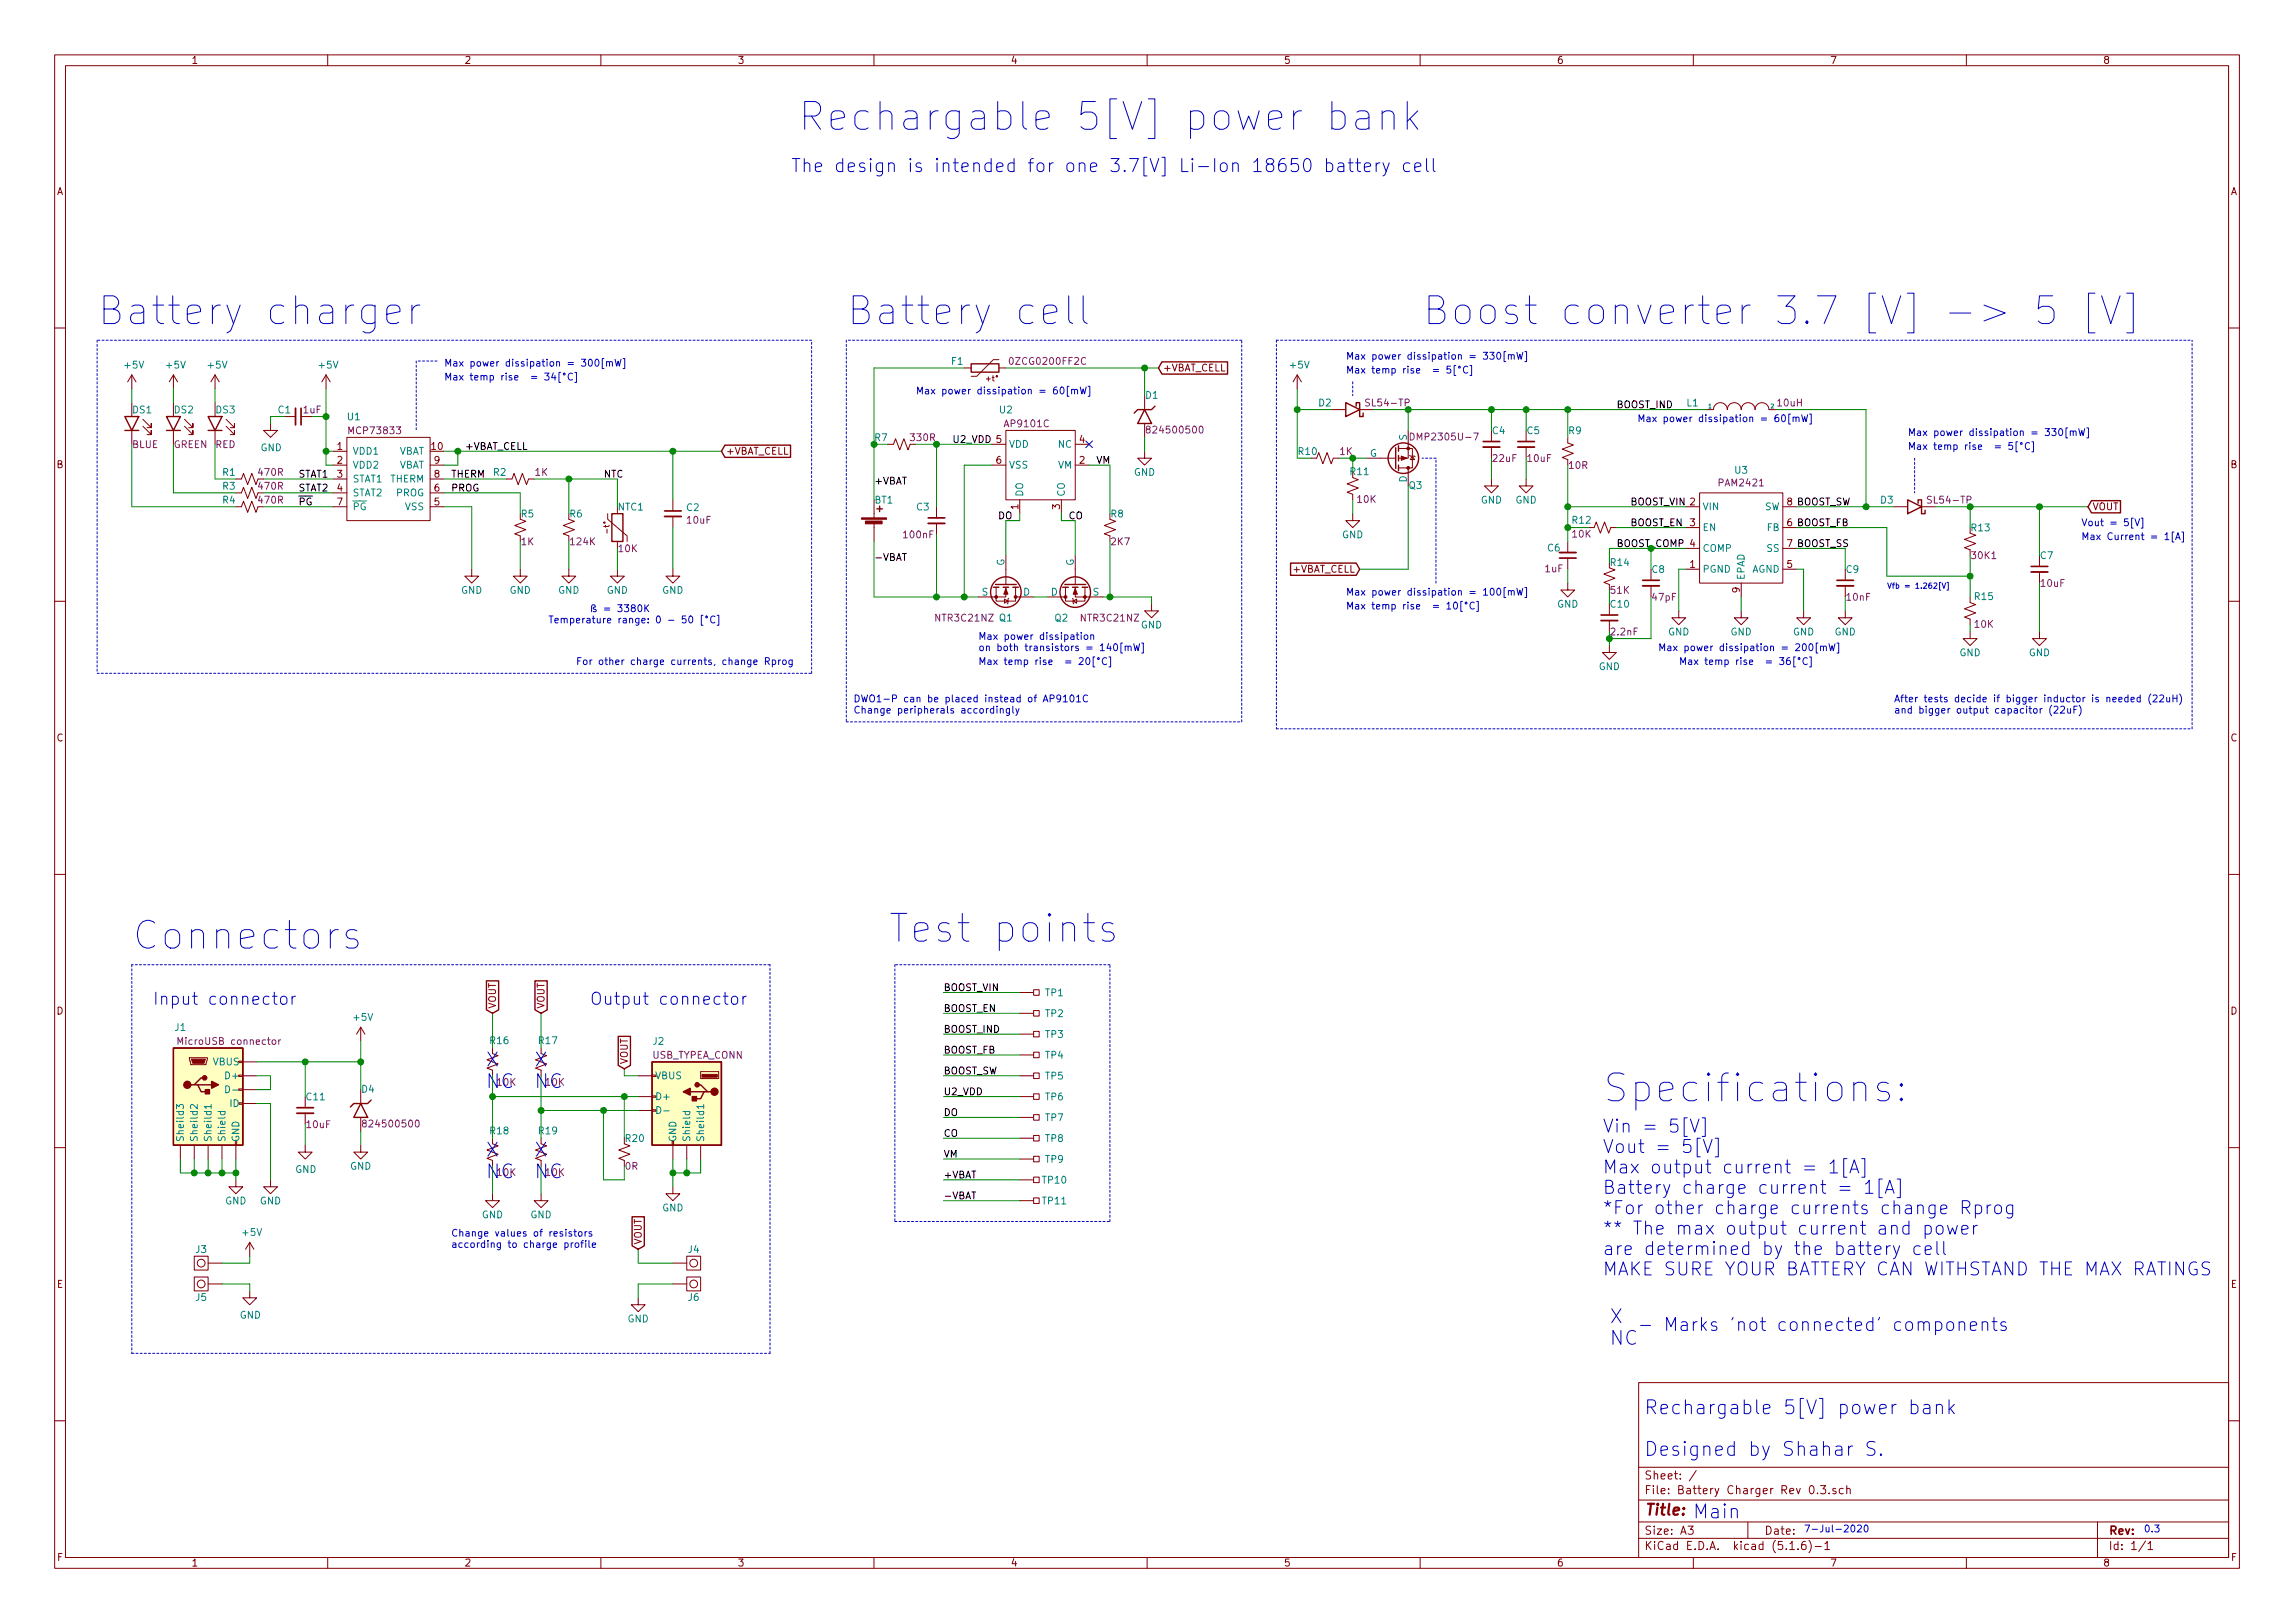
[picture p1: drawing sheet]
<svg xmlns="http://www.w3.org/2000/svg" width="420mm" height="297mm" viewBox="0 0 420 297" stroke-linecap="round" stroke-linejoin="round" font-family="sans-serif">
<defs><g id="words">
<g font-size="7.1" fill="#0000c2">
<text x="146" y="23.9">Rechargable 5[V] power bank</text>
<text x="17.8" y="59.5">Battery charger</text>
<text x="154.9" y="59.5">Battery cell</text>
<text x="260.3" y="59.5">Boost converter 3.7 [V] -&gt; 5 [V]</text>
<text x="24.1" y="173.8">Connectors</text>
<text x="162.6" y="172.5">Test points</text>
<text x="293.4" y="201.7">Specifications:</text>
</g>
<g font-size="3.5" fill="#0000c2">
<text x="88.9" y="195.2">X</text>
<text x="97.8" y="195.2">X</text>
<text x="88.9" y="199.2">NC</text>
<text x="97.8" y="199.2">NC</text>
<text x="88.9" y="211.7">X</text>
<text x="88.9" y="215.7">NC</text>
<text x="97.8" y="211.7">X</text>
<text x="97.8" y="215.7">NC</text>
<text x="294.6" y="242.2">X</text>
<text x="294.6" y="246.2">NC</text>
<text x="301" y="258.9">Rechargable 5[V] power bank</text>
<text x="301" y="266.5">Designed by Shahar S.</text>
<text x="309.9" y="277.9">Main</text>
</g>
<g font-size="3.3" fill="#0000c2">
<text x="144.8" y="31.5">The design is intended for one 3.7[V] Li-Ion 18650 battery cell</text>
<text x="293.4" y="207.3">Vin = 5[V]</text>
<text x="293.4" y="211.1">Vout = 5[V]</text>
<text x="293.4" y="214.8">Max output current = 1[A]</text>
<text x="293.4" y="218.5">Battery charge current = 1[A]</text>
<text x="293.4" y="222.3">*For other charge currents change Rprog</text>
<text x="293.4" y="226">** The max output current and power</text>
<text x="293.4" y="229.7">are determined by the battery cell</text>
<text x="293.4" y="233.5">MAKE SURE YOUR BATTERY CAN WITHSTAND THE MAX RATINGS</text>
<text x="299.7" y="243.6">- Marks 'not connected' components</text>
</g>
<g font-size="3.1" fill="#0000c2">
<text x="27.9" y="183.9">Input connector</text>
<text x="107.9" y="183.9">Output connector</text>
</g>
<text font-size="2.8" fill="#840000" x="301" y="277.3">Title:</text>
<g font-size="2.1" fill="#840000">
<text x="301" y="273.5">File: Battery Charger Rev 0.3.sch</text>
<text x="301" y="270.8">Sheet: /</text>
<text x="301" y="280.9">Size: A3</text>
<text x="323" y="280.9">Date:</text>
<text x="386" y="280.9">Rev:</text>
<text x="301" y="283.7">KiCad E.D.A. kicad (5.1.6)-1</text>
<text x="386" y="283.7">Id: 1/1</text>
</g>
<g font-size="1.8" fill="#840000">
<text x="35" y="11.7">1</text>
<text x="85" y="11.7">2</text>
<text x="135" y="11.7">3</text>
<text x="185" y="11.7">4</text>
<text x="235" y="11.7">5</text>
<text x="285" y="11.7">6</text>
<text x="335" y="11.7">7</text>
<text x="385" y="11.7">8</text>
<text x="10.4" y="35.7">A</text>
<text x="408.4" y="35.7">A</text>
<text x="212.9" y="68">+VBAT_CELL</text>
<text x="61.7" y="82.3">1</text>
<text x="79" y="82.3">10</text>
<text x="132.9" y="83.2">+VBAT_CELL</text>
<text x="197.6" y="81.1">4</text>
<text x="10.4" y="85.7">B</text>
<text x="61.7" y="84.9">2</text>
<text x="61.7" y="87.4">3</text>
<text x="61.7" y="90">4</text>
<text x="79.5" y="90">6</text>
<text x="79.5" y="87.4">8</text>
<text x="79.5" y="84.9">9</text>
<text x="182.4" y="84.9">6</text>
<text x="197.6" y="84.9">2</text>
<text x="408.4" y="85.7">B</text>
<text x="61.7" y="92.5">7</text>
<text x="79.5" y="92.5">5</text>
<text x="186.4" y="93.2" transform="rotate(-90 186.4 93.2)">1</text>
<text x="194.1" y="93.2" transform="rotate(-90 194.1 93.2)">3</text>
<text x="383.1" y="93.4">VOUT</text>
<text x="309.4" y="96.3">3</text>
<text x="236.7" y="104.8">+VBAT_CELL</text>
<text x="309.4" y="103.9">1</text>
<text x="327.2" y="103.9">5</text>
<text x="318.5" y="108.5" transform="rotate(-90 318.5 108.5)">9</text>
<text x="10.4" y="135.7">C</text>
<text x="408.4" y="135.7">C</text>
<text x="10.4" y="185.7">D</text>
<text x="90.8" y="184.7" transform="rotate(-90 90.8 184.7)">VOUT</text>
<text x="99.7" y="184.7" transform="rotate(-90 99.7 184.7)">VOUT</text>
<text x="408.4" y="185.7">D</text>
<text x="114.9" y="194.8" transform="rotate(-90 114.9 194.8)">VOUT</text>
<text x="117.5" y="227.8" transform="rotate(-90 117.5 227.8)">VOUT</text>
<text x="10.4" y="235.7">E</text>
<text x="408.4" y="235.7">E</text>
<text x="10.5" y="285.7">F</text>
<text x="35" y="286.7">1</text>
<text x="85" y="286.7">2</text>
<text x="135" y="286.7">3</text>
<text x="185" y="286.7">4</text>
<text x="235" y="286.7">5</text>
<text x="285" y="286.7">6</text>
<text x="335" y="286.7">7</text>
<text x="385" y="286.7">8</text>
<text x="408.5" y="285.7">F</text>
</g>
<g font-size="1.8" fill="#0000c2">
<text x="246.4" y="65.8">Max power dissipation = 330[mW]</text>
<text x="81.3" y="67.1">Max power dissipation = 300[mW]</text>
<text x="81.3" y="69.6">Max temp rise = 34[°C]</text>
<text x="246.4" y="68.4">Max temp rise = 5[°C]</text>
<text x="167.6" y="72.2">Max power dissipation = 60[mW]</text>
<text x="299.7" y="77.3">Max power dissipation = 60[mW]</text>
<text x="349.2" y="79.8">Max power dissipation = 330[mW]</text>
<text x="349.2" y="82.3">Max temp rise = 5[°C]</text>
<text x="381" y="96.3">Vout = 5[V]</text>
<text x="381" y="98.8">Max Current = 1[A]</text>
<text x="107.9" y="112">ß = 3380K</text>
<text x="246.4" y="111.5">Max temp rise = 10[°C]</text>
<text x="246.4" y="109">Max power dissipation = 100[mW]</text>
<text x="100.3" y="114.1">Temperature range: 0 - 50 [°C]</text>
<text x="179.1" y="117.1">Max power dissipation</text>
<text x="179.1" y="119.2">on both transistors = 140[mW]</text>
<text x="303.5" y="119.2">Max power dissipation = 200[mW]</text>
<text x="105.4" y="121.7">For other charge currents, change Rprog</text>
<text x="179.1" y="121.7">Max temp rise = 20[°C]</text>
<text x="307.3" y="121.7">Max temp rise = 36[°C]</text>
<text x="156.2" y="128.5">DWO1-P can be placed instead of AP9101C</text>
<text x="156.2" y="130.6">Change peripherals accordingly</text>
<text x="346.7" y="128.5">After tests decide if bigger inductor is needed (22uH)</text>
<text x="346.7" y="130.6">and bigger output capacitor (22uF)</text>
<text x="82.5" y="226.3">Change values of resistors</text>
<text x="82.5" y="228.4">according to charge profile</text>
<text x="330.2" y="280.5">7-Jul-2020</text>
<text x="392.4" y="280.5">0.3</text>
</g>
<g font-size="1.8" fill="#008484">
<text x="22.9" y="67.4">+5V</text>
<text x="30.5" y="67.4">+5V</text>
<text x="38.2" y="67.4">+5V</text>
<text x="58.5" y="67.4">+5V</text>
<text x="174.2" y="66.8">F1</text>
<text x="236.3" y="67.4">+5V</text>
<text x="24.3" y="75.7">DS1</text>
<text x="32" y="75.7">DS2</text>
<text x="39.6" y="75.7">DS3</text>
<text x="51" y="75.7">C1</text>
<text x="63.7" y="76.9">U1</text>
<text x="183" y="75.7">U2</text>
<text x="209.8" y="73">D1</text>
<text x="241.5" y="74.4">D2</text>
<text x="308.9" y="74.4">L1</text>
<text x="47.7" y="82.6">GND</text>
<text x="64.5" y="83.2">VDD1</text>
<text x="72.9" y="83.2">VBAT</text>
<text x="184.7" y="82">VDD</text>
<text x="193.8" y="82">NC</text>
<text x="250.8" y="83.6">G</text>
<text x="257.6" y="80.6" transform="rotate(-90 257.6 80.6)">S</text>
<text x="273.3" y="79.5">C4</text>
<text x="279.6" y="79.5">C5</text>
<text x="287.2" y="79.5">R9</text>
<text x="40.8" y="87.1">R1</text>
<text x="40.8" y="89.6">R3</text>
<text x="64.5" y="85.8">VDD2</text>
<text x="64.5" y="88.3">STAT1</text>
<text x="71.4" y="88.3">THERM</text>
<text x="72.9" y="85.8">VBAT</text>
<text x="90.4" y="87.1">R2</text>
<text x="184.7" y="85.8">VSS</text>
<text x="193.7" y="85.8">VM</text>
<text x="207.6" y="87.1">GND</text>
<text x="247.3" y="87">R11</text>
<text x="257.6" y="88.3" transform="rotate(-90 257.6 88.3)">D</text>
<text x="258" y="89.5">Q3</text>
<text x="317.7" y="86.7">U3</text>
<text x="40.8" y="92.2">R4</text>
<text x="64.5" y="90.8">STAT2</text>
<text x="64.5" y="93.4">PG</text>
<text x="72.5" y="90.8">PROG</text>
<text x="74.2" y="93.4">VSS</text>
<text x="95.5" y="94.7">R5</text>
<text x="104.3" y="94.7">R6</text>
<text x="113.2" y="93.4">NTC1</text>
<text x="125.7" y="93.5">C2</text>
<text x="160.1" y="92.2">BT1</text>
<text x="167.8" y="93.4">C3</text>
<text x="187.3" y="91" transform="rotate(-90 187.3 91)">DO</text>
<text x="194.9" y="91" transform="rotate(-90 194.9 91)">CO</text>
<text x="203.4" y="94.7">R8</text>
<text x="271.1" y="92.2">GND</text>
<text x="277.4" y="92.2">GND</text>
<text x="287.9" y="95.8">R12</text>
<text x="311.7" y="93.4">VIN</text>
<text x="323" y="93.4">SW</text>
<text x="344.3" y="92.2">D3</text>
<text x="245.7" y="98.5">GND</text>
<text x="283.4" y="100.9">C6</text>
<text x="311.7" y="97.2">EN</text>
<text x="311.7" y="101">COMP</text>
<text x="323.5" y="97.2">FB</text>
<text x="323.5" y="101">SS</text>
<text x="361" y="97.2">R13</text>
<text x="183.9" y="103.6" transform="rotate(-90 183.9 103.6)">G</text>
<text x="196.6" y="103.6" transform="rotate(-90 196.6 103.6)">G</text>
<text x="294.9" y="103.6">R14</text>
<text x="302.5" y="104.9">C8</text>
<text x="311.7" y="104.8">PGND</text>
<text x="319.4" y="106.2" transform="rotate(-90 319.4 106.2)">EPAD</text>
<text x="320.7" y="104.8">AGND</text>
<text x="338" y="104.9">C9</text>
<text x="373.6" y="102.3">C7</text>
<text x="84.4" y="108.7">GND</text>
<text x="93.3" y="108.7">GND</text>
<text x="102.2" y="108.7">GND</text>
<text x="111.1" y="108.7">GND</text>
<text x="121.2" y="108.7">GND</text>
<text x="179.8" y="109">S</text>
<text x="183" y="113.7">Q1</text>
<text x="187.3" y="109">D</text>
<text x="192.4" y="109">D</text>
<text x="193.1" y="113.8">Q2</text>
<text x="200.1" y="109">S</text>
<text x="285.1" y="111.2">GND</text>
<text x="294.9" y="111.2">C10</text>
<text x="361.6" y="109.8">R15</text>
<text x="208.9" y="115">GND</text>
<text x="305.4" y="116.3">GND</text>
<text x="316.8" y="116.3">GND</text>
<text x="328.2" y="116.3">GND</text>
<text x="335.9" y="116.3">GND</text>
<text x="292.7" y="122.6">GND</text>
<text x="358.7" y="120.1">GND</text>
<text x="371.4" y="120.1">GND</text>
<text x="191.4" y="182.3">TP1</text>
<text x="32.1" y="188.7">J1</text>
<text x="64.8" y="186.8">+5V</text>
<text x="89.8" y="191.1">R16</text>
<text x="98.7" y="191.1">R17</text>
<text x="119.6" y="191.2">J2</text>
<text x="191.4" y="186.1">TP2</text>
<text x="191.4" y="190">TP3</text>
<text x="39" y="195">VBUS</text>
<text x="41.6" y="197.5">D+</text>
<text x="119.9" y="197.5">VBUS</text>
<text x="191.4" y="197.6">TP5</text>
<text x="191.4" y="193.8">TP4</text>
<text x="42.1" y="200.1">D-</text>
<text x="42.2" y="202.6">ID</text>
<text x="56.2" y="201.4">C11</text>
<text x="66.2" y="200">D4</text>
<text x="119.9" y="201.3">D+</text>
<text x="191.4" y="201.4">TP6</text>
<text x="33.7" y="209.1" transform="rotate(-90 33.7 209.1)">Sheild3</text>
<text x="36.2" y="209.1" transform="rotate(-90 36.2 209.1)">Sheild2</text>
<text x="38.7" y="209.1" transform="rotate(-90 38.7 209.1)">Sheild1</text>
<text x="41.3" y="209.1" transform="rotate(-90 41.3 209.1)">Shield</text>
<text x="43.8" y="209.1" transform="rotate(-90 43.8 209.1)">GND</text>
<text x="89.8" y="207.6">R18</text>
<text x="98.7" y="207.6">R19</text>
<text x="114.6" y="209">R20</text>
<text x="123.8" y="209.1" transform="rotate(-90 123.8 209.1)">GND</text>
<text x="126.4" y="209.1" transform="rotate(-90 126.4 209.1)">Shield</text>
<text x="128.9" y="209.1" transform="rotate(-90 128.9 209.1)">Sheild1</text>
<text x="191.4" y="209">TP8</text>
<text x="191.4" y="205.2">TP7</text>
<text x="54.1" y="214.7">GND</text>
<text x="64.1" y="214.1">GND</text>
<text x="191.4" y="212.8">TP9</text>
<text x="41.2" y="220.4">GND</text>
<text x="47.6" y="220.4">GND</text>
<text x="121.2" y="221.7">GND</text>
<text x="190.9" y="220.4">TP11</text>
<text x="190.9" y="216.6">TP10</text>
<text x="44.5" y="226.2">+5V</text>
<text x="88.2" y="223">GND</text>
<text x="97.1" y="223">GND</text>
<text x="35.9" y="229.3">J3</text>
<text x="126" y="229.3">J4</text>
<text x="35.9" y="238.1">J5</text>
<text x="126" y="238.1">J6</text>
<text x="43.9" y="241.3">GND</text>
<text x="114.9" y="242">GND</text>
</g>
<g font-size="1.8" fill="#840084">
<text x="185.2" y="66.8">0ZCG0200FF2C</text>
<text x="55.6" y="75.7">1uF</text>
<text x="250.5" y="74.4">SL54-TP</text>
<text x="325.5" y="74.4">10uH</text>
<text x="24.2" y="82">BLUE</text>
<text x="31.7" y="82">GREEN</text>
<text x="39.4" y="82">RED</text>
<text x="64.2" y="79.5">MCP73833</text>
<text x="166.8" y="80.7">330R</text>
<text x="184.1" y="78.2">AP9101C</text>
<text x="210.6" y="79.3">824500500</text>
<text x="259" y="80.6">DMP2305U-7</text>
<text x="47.4" y="87.1">470R</text>
<text x="47.4" y="89.6">470R</text>
<text x="98" y="87.1">1K</text>
<text x="273.4" y="84.5">22uF</text>
<text x="279.7" y="84.5">10uF</text>
<text x="287.3" y="85.8">10R</text>
<text x="314.8" y="89">PAM2421</text>
<text x="47.4" y="92.2">470R</text>
<text x="125.9" y="95.8">10uF</text>
<text x="248.5" y="92">10K</text>
<text x="353.3" y="92.2">SL54-TP</text>
<text x="95.5" y="99.8">1K</text>
<text x="104.5" y="99.8">124K</text>
<text x="113.3" y="101.1">10K</text>
<text x="165.6" y="98.5">100nF</text>
<text x="203.5" y="99.8">2K7</text>
<text x="287.9" y="98.4">10K</text>
<text x="282.9" y="104.7">1uF</text>
<text x="361.1" y="102.3">30K1</text>
<text x="373.7" y="107.4">10uF</text>
<text x="171.4" y="113.8">NTR3C21NZ</text>
<text x="198.1" y="113.8">NTR3C21NZ</text>
<text x="294.9" y="108.7">51K</text>
<text x="302.6" y="109.9">47pF</text>
<text x="338.2" y="109.9">10nF</text>
<text x="361.6" y="114.9">10K</text>
<text x="33.2" y="191.2">MicroUSB connector</text>
<text x="119.3" y="193.8">USB_TYPEA_CONN</text>
<text x="91.1" y="198.7">10K</text>
<text x="99.9" y="198.7">10K</text>
<text x="56.2" y="206.5">10uF</text>
<text x="67.1" y="206.3">824500500</text>
<text x="91.1" y="215.2">10K</text>
<text x="99.9" y="215.2">10K</text>
<text x="114.5" y="214.1">0R</text>
</g>
<g font-size="1.8">
<text x="295.9" y="74.7">BOOST_IND</text>
<text x="85.1" y="82.3">+VBAT_CELL</text>
<text x="174.6" y="81.1">U2_VDD 5</text>
<text x="54.6" y="87.4">STAT1</text>
<text x="54.6" y="90">STAT2</text>
<text x="82.5" y="87.4">THERM</text>
<text x="82.5" y="90">PROG</text>
<text x="110.5" y="87.4">NTC</text>
<text x="160" y="88.7">+VBAT</text>
<text x="200.7" y="84.9">VM</text>
<text x="54.6" y="92.5">PG</text>
<text x="182.8" y="95">DO</text>
<text x="195.6" y="95">CO</text>
<text x="298.4" y="92.5">BOOST_VIN 2</text>
<text x="327.2" y="92.5">8 BOOST_SW</text>
<text x="298.4" y="96.3">BOOST_EN</text>
<text x="327.2" y="96.3">6 BOOST_FB</text>
<text x="327.2" y="100.1">7 BOOST_SS</text>
<text x="160" y="102.7">-VBAT</text>
<text x="172.7" y="181.4">BOOST_VIN</text>
<text x="172.7" y="185.2">BOOST_EN</text>
<text x="172.7" y="189">BOOST_IND</text>
<text x="172.7" y="192.8">BOOST_FB</text>
<text x="172.7" y="196.6">BOOST_SW</text>
<text x="172.7" y="200.4">U2_VDD</text>
<text x="172.7" y="208.1">CO</text>
<text x="172.7" y="204.3">DO</text>
<text x="172.7" y="211.9">VM</text>
<text x="172.7" y="215.7">+VBAT</text>
<text x="172.7" y="219.5">-VBAT</text>
</g>
<g font-size="1.8" fill="#008400">
<text x="160.2" y="80.7">R7</text>
<text x="237.8" y="83.3">R10</text>
<text x="245.3" y="83.3">1K</text>
<text x="295.9" y="100.1">BOOST_COMP 4</text>
<text x="295" y="116.3">2.2nF</text>
</g>
<g font-size="1.4" fill="#840000">
<text x="180.7" y="69.8">+t°</text>
<text x="111.6" y="97.3" transform="rotate(-90 111.6 97.3)">-t°</text>
</g>
<text font-size="1.4" fill="#0000c2" x="345.4" y="107.7">Vfb = 1.262[V]</text>
<g font-size="1.1" fill="#008484">
<text x="312.8" y="74.7">1</text>
<text x="324.2" y="74.7">2</text>
</g>
</g></defs>
<g fill="none" stroke="#840000" stroke-width=".18">
<path d="M10 10h400v277h-400zM12 12h396v273.1h-396zM60 10v2M110 10v2M160 10v2M210 10v2M260 10v2M310 10v2M360 10v2M10 60h2M24.1 68.6v2.6M24.1 73.7v2.5"/>
<path d="M24.1 78.8v2.5M24.1 68.6l-.7 1.3M24.1 68.6l.8 1.3M26.2 76.7l1.5 1.6v-.8v.8h-.8M26.2 78l1.5 1.5v-.7v.7h-.8M31.7 68.6v2.6M31.7 73.7v2.5M31.7 78.8v2.5M31.7 68.6l-.7 1.3M31.7 68.6l.8 1.3M33.8 76.7l1.5 1.6v-.8v.8h-.8M33.8 78l1.5 1.5v-.7v.7h-.8"/>
<path d="M39.4 68.6v2.6M39.4 73.7v2.5M39.4 78.8v2.5M39.4 68.6l-.8 1.3M39.4 68.6l.7 1.3M41.4 76.7l1.5 1.6v-.8v.8h-.7M41.4 78l1.5 1.5v-.7v.7h-.7M49.5 77.5v1.3h1.3l-1.3 1.2-1.2-1.2h1.2M52.1 76.2h2M55.1 76.2h2M59.7 68.6l-.8 1.3M59.7 68.6v2.6"/>
<path d="M59.7 68.6l.8 1.3M176.5 67.3h1.3M182.9 65.8h-1l-3.1 3.1h-1M182.9 67.3h1.2M184.1 78.8h12.7v12.7h-12.7zM209.5 72.4v2.6M209.5 77.5v2.5M237.5 68.6l-.8 1.3M237.5 68.6v2.6M237.5 68.6l.8 1.3M243.8 75h2.6M248.9 75h2.6"/>
<path d="M257.8 78.8v5.1h-1.8M273 78.8v2M279.4 78.8v2M312.4 75h1.3a1.27 1.27 0 0 1 1.3-1.3 1.27 1.27 0 0 1 1.2 1.3 1.27 1.27 0 0 1 1.3-1.3 1.27 1.27 0 0 1 1.3 1.3 1.27 1.27 0 0 1 1.2-1.3 1.27 1.27 0 0 1 1.3 1.3 1.27 1.27 0 0 1 1.3-1.3 1.27 1.27 0 0 1 1.2 1.3h1.3M408 60h2M43.2 87.7h1l.4-1 .7 2 .8-2 .8 2 .3-1M43.2 90.2h1l.4-1 .7 2 .8-2 .8 2 .3-1M43.2 92.7h1l.4-1 .7 2.1 .8-2.1 .8 2.1 .3-1.1M61 85.1h2.5M61 82.6h2.5M61 87.7h2.5M61 90.2h2.5"/>
<path d="M61 92.7h2.5M63.5 80h15.2v15.3h-15.2zM78.7 85.1h2.6M78.7 87.7h2.6M78.7 90.2h2.6M78.7 92.7h2.6M92.7 87.7h1l.4-1 .8 2 .7-2 .8 2 .4-1h1M95.2 95l1.1 .4-2.1 .8 2.1 .7-2.1 .8 1 .4M104.1 95l1.1 .4-2.1 .8 2.1 .7-2.1 .8 1 .4M111.3 94v1l3.5 3.1v1M113 99.1v1.3M123.2 91.5v2"/>
<path d="M123.2 94.5v2.1M160 91.5v3.3M160 95.8v3.3M162.6 81.3h1l.4-1 .7 2 .8-2 .7 2 .4-1M171.4 92.7v2.1M171.4 95.8v2M181.6 81.3h2.5M181.6 85.1h2.5M186.7 91.5v2.5M194.3 91.5v2.5M196.8 81.3h2.6M196.8 85.1h2.6"/>
<path d="M203.2 95l1 .4-2 .8 2 .7-2 .8 1 .4M209.5 82.6v1.3h1.3l-1.3 1.2-1.2-1.2h1.2M241 83.9l.4-1.1 .8 2.1 .8-2.1 .7 2.1 .4-1h1M247.6 87.4l1.1 .4-2.1 .8 2.1 .7-2.1 .8 1 .4v1M247.6 94v1.3h1.3l-1.3 1.3-1.2-1.3h1.2M250.2 83.9h5.3M256 82.1h2.6v3.5h-2.6M257.8 85.6v3.3M258.1 83.3l.1 .2h.8l.1 .1M258.6 83.5l.4 .6h-.8zM273 87.7v1.2h1.3l-1.3 1.3-1.2-1.3h1.2M273 81.8v2.1"/>
<path d="M279.4 87.7v1.2h1.3l-1.3 1.3-1.3-1.3h1.3M279.4 81.8v2.1M287 80v1.1l1 .3-2 .8 2 .8-2 .7 1 .4M287 99.1v2M290.8 96.6h1l.4-1.1 .8 2.1 .8-2.1 .7 2.1 .4-1h1M308.6 92.7h2.5M308.6 96.6h2.5M311.1 90.2h15.3v16.5h-15.3zM326.4 92.7h2.5M326.4 96.6h2.5M346.7 92.7h2.5M351.8 92.7h2.5"/>
<path d="M360.7 97.6l1 .4-2 .7 2 .8-2 .7 1 .4M10 110h2M86.4 104.2v1.2h1.2l-1.2 1.3-1.3-1.3h1.3M95.2 104.2v1.2h1.3l-1.3 1.3-1.2-1.3h1.2M104.1 104.2v1.2h1.3l-1.3 1.3-1.2-1.3h1.2M113 104.2v1.2h1.3l-1.3 1.3-1.2-1.3h1.2M123.2 104.2v1.2h1.3l-1.3 1.3-1.3-1.3h1.3M182.4 107.5v2.5h3.5v-2.5M183.9 109.6l.6 .4-.6 .4zM184.1 107.5v1.8h-5M184.1 101.6v5.4M184.7 109.5l-.2 .1v.8l-.1 .1"/>
<path d="M185.9 109.3h3.3M191.8 109.3h3.3M195.1 107.5v2.5h3.5v-2.5M196.3 109.5l.2 .1v.8l.1 .1M196.5 110l.6-.4v.8zM196.8 107.5v1.8h5.1M196.8 101.6v5.4M210.8 110.5v1.3h1.3l-1.3 1.3-1.3-1.3h1.3M287 106.7v1.3h1.3l-1.3 1.3-1.3-1.3h1.3M287 102.1v2.1M294.6 118.1v1.3h1.3l-1.3 1.3-1.2-1.3h1.2M294.6 103.9l1.1 .4-2.1 .8 2.1 .7-2.1 .8 1 .4"/>
<path d="M294.6 110.5v2.1M294.6 113.6v2M302.3 104.2v2M302.3 107.2v2.1M307.3 111.8v1.3h1.3l-1.3 1.2-1.2-1.2h1.2M308.6 104.2h2.5M308.6 100.4h2.5M318.8 111.8v1.3h1.2l-1.2 1.2-1.3-1.2h1.3M318.8 106.7v2.6M326.4 104.2h2.5M326.4 100.4h2.5M330.2 111.8v1.3h1.3l-1.3 1.2-1.3-1.2h1.3"/>
<path d="M337.8 111.8v1.3h1.3l-1.3 1.2-1.3-1.2h1.3M337.8 104.2v2M337.8 107.2v2.1M360.7 109.3v1l1 .4-2 .7 2 .8-2 .7 1 .4v1M360.7 115.6v1.3h1.2l-1.2 1.2-1.3-1.2h1.3M373.4 115.6v1.3h1.2l-1.2 1.2-1.3-1.2h1.3M373.4 101.6v2.1M373.4 104.7v2M408 110h2M10 160h2M408 160h2M34.7 193.6h3.3v.2l-.3 1.1h-2.8z"/>
<path d="M43.7 194.2h.7v.3h-.7zM44.4 196.9h2.6M44.4 194.3h2.6M44.4 199.4h2.6M66 188v2.5M66 199.4v2.6M66 188l-.7 1.3M66 188l.8 1.3M116.8 196.9h2.6M128.3 196.1h3.3v1.3h-3.3zM186.7 196.9h2.5M186.7 181.6h2.5"/>
<path d="M186.7 193.1h2.5M186.7 185.5h2.5M186.7 189.3h2.5M189.2 181.1h1v1.1h-1zM189.2 196.4h1v1h-1zM189.2 192.6h1v1h-1zM189.2 184.9h1v1.1h-1zM189.2 188.8h1v1h-1zM10 210h2M33 209.6v2.5M35.6 209.6v2.5M38.1 209.6v2.5"/>
<path d="M40.6 209.6v2.5M43.2 215.9v1.3h1.2l-1.2 1.3-1.3-1.3h1.3M43.2 209.6v2.5M44.4 202h2.6M49.5 215.9v1.3h1.3l-1.3 1.3-1.2-1.3h1.2M55.9 209.6v1.3h1.2l-1.2 1.2-1.3-1.2h1.3M55.9 200.7v2M55.9 203.7v2.1M66 209.6v1.3h1.3l-1.3 1.2-1.2-1.2h1.2M66 204.5v2.5M90.2 218.5v1.2h1.2l-1.2 1.3-1.3-1.3h1.3M99.1 218.5v1.2h1.2l-1.2 1.3-1.3-1.3h1.3"/>
<path d="M114.3 209.3l1 .4-2 .8 2 .7-2 .8 1 .4M116.8 203.2h2.6M116.8 200.7h2.6M119.4 203.1h.7v.3h-.7zM119.4 200.6h.7v.2h-.7zM123.2 217.2v1.3h1.3l-1.3 1.2-1.3-1.2h1.3M123.2 209.6v2.5M125.7 209.6v2.5M128.3 209.6v2.5M186.7 200.7h2.5M186.7 208.3h2.5M186.7 204.5h2.5"/>
<path d="M186.7 219.7h2.5M186.7 215.9h2.5M186.7 212.1h2.5M189.2 207.8h1v1h-1zM189.2 200.2h1v1h-1zM189.2 204h1v1h-1zM189.2 219.2h1v1.1h-1zM189.2 215.4h1v1h-1zM189.2 211.6h1v1h-1zM408 210h2M35.6 233.7h2.5v2.6h-2.5zM35.6 229.9h2.5v2.5h-2.5z"/>
<path d="M38.1 235h2.5M38.1 231.2h2.5M45.7 236.3v1.2h1.3l-1.3 1.3-1.3-1.3h1.3M45.7 227.4l-.7 1.2M45.7 227.4v2.5M45.7 227.4l.8 1.2M116.8 237.5v1.3h1.3l-1.3 1.3-1.2-1.3h1.2M123.2 235h2.5M123.2 231.2h2.5M125.7 229.9h2.6v2.5h-2.6zM125.7 233.7h2.6v2.6h-2.6zM300 253h108v32.1h-108z"/>
<path d="M10 260h2M300 278.5h108M300 274.5h108M300 268.5h108M309 279.3h1l-.5 .6 .4 .1v.7l-.2 .1-.7-.1M310.5 269.1l-1.2 2M320 278.5v3M332.7 273.3v.1M333.3 271.9h.9l-.5 .6 .5 .1v.7l-.2 .1-.7-.1M334.9 273.3v.1M336.1 272.5l-.4-.1-.2 .2 .1 .2 .5 .2v.3h-.6M337.4 272.5l-.4-.1-.3 .3 .1 .6 .2 .1 .4-.1"/>
<path d="M338.1 272.5l.2-.1 .4 .1v.9M338.1 271.9v1.5M384 278.5v6.6M408 260h2M60 285.1v1.9M110 285.1v1.9M160 285.1v1.9M210 285.1v1.9M260 285.1v1.9M300 281.5h108M310 285.1v1.9M327.7 283.6h.8"/>
<path d="M329.2 283.5v.1M330.5 282.1a.59 .59 0 0 0-.7 .6v.6l.1 .2 .5 .1 .2-.1 .1-.5-.2-.3h-.4l-.3 .3M331.2 281.9a1.71 1.71 0 0 1 0 2.3M332.3 283h1.2M334.1 282.5l.4-.4v1.5M334.1 283.6h.8M360 285.1v1.9M392.8 282l-1.3 2M393.2 282.5l.5-.4v1.5M393.2 283.6h.9"/>
<circle cx="36.8" cy="235" r=".71"/>
<circle cx="36.8" cy="231.2" r=".71"/>
<circle cx="127" cy="235" r=".71"/>
<circle cx="127" cy="231.2" r=".71"/>
</g>
<g fill="none" stroke="#840000" stroke-width=".25">
<path d="M22.9 76.2h2.5l-1.3 2.6zM22.9 78.8h2.5M30.5 76.2h2.5l-1.3 2.6zM30.5 78.8h2.5M38.1 76.2h2.5l-1.2 2.6zM38.1 78.8h2.5M177.8 66.6h5.1v1.5h-5.1zM209.5 75l1.3 2.5h-2.5zM211.5 74.3l-.7 .7h-2.5l-.7 .6M212.7 66.2h12v2.3h-12l-.6-1.2zM246.4 73.7l2.5 1.3-2.5 1.2zM248.3 74.3v-.6h.6v2.5h.7v-.6"/>
<path d="M112 94h2v5.1h-2zM132.7 81.5h12v2.2h-12l-.6-1.1zM160.5 93.1h1M161 92.6v1M255.5 82v3.8M256 81.6v1M256 83.3v1.1M256 85.1v1M349.2 91.5l2.6 1.2-2.6 1.3zM351.2 92.1v-.6h.6v2.5h.6v-.6M382.9 91.6h5.3v2.3h-5.3l-.6-1.2zM181.9 107.5h1"/>
<path d="M182.2 107h3.9M183.6 107.5h1.1M185.4 107.5h1M194.6 107.5h1M194.9 107h3.9M196.3 107.5h1.1M198.1 107.5h1M236.3 103.1h12l.6 1.1-.6 1.1h-12zM89.1 179.5h2.2v5.3l-1.1 .7-1.1-.7zM97.9 179.5h2.3v5.3l-1.1 .7-1.2-.7zM31.7 191.8h12.7v17.8h-12.7zM35.6 198.5h.6l.6 1.3h1.3"/>
<path d="M36.2 198.5h2.5M37.5 197.3h-.7l-1.2 1.2h-.7M113.2 189.7h2.2v5.3l-1.1 .6-1.1-.6zM119.4 194.3h12.7v15.3h-12.7zM126.4 199.8h2.5M127.6 198.5h.7l1.2 1.3h.7M129.5 199.8h-.6l-.6 1.3h-1.3M66 202l1.3 2.5h-2.5zM67.9 201.3l-.6 .7h-2.5l-.7 .6M115.7 222.7h2.3v5.3l-1.2 .6-1.1-.6z"/>
<circle cx="256.9" cy="83.9" r="2.79"/>
<circle cx="184.1" cy="108.4" r="2.79"/>
<circle cx="196.8" cy="108.4" r="2.79"/>
</g>
<g fill="#840000" stroke="#840000" stroke-width=".18">
<path d="M196.8 107.7l.4 1h-.7z"/>
<path d="M184.1 107.7l.4 1h-.7z"/>
<path d="M256.5 83.5l1.1 .4-1.1 .3z"/>
<path d="M128.5 196.6h2.8v.5h-2.8z"/>
<path d="M35.1 193.8h2.5l-.3 .8h-2z"/>
<path d="M157.7 94.8h4.6v.2h-4.6z"/>
<path d="M158.4 95.4h3.1v.5h-3.1z"/>
<circle cx="198.6" cy="109.3" r=".25"/>
<circle cx="195.1" cy="109.3" r=".25"/>
<circle cx="182.4" cy="109.3" r=".25"/>
<circle cx="185.9" cy="109.3" r=".25"/>
<circle cx="257.8" cy="82.1" r=".25"/>
<circle cx="257.8" cy="85.6" r=".25"/>
</g>
<path d="M54.1 74.7v3.1M121.7 94.5h3M169.9 95.8h3.1M271.5 81.8h3.1M277.9 81.8h3M285.5 101.1h3M293.1 113.6h3.1M300.7 107.2h3.1M336.3 107.2h3M371.9 104.7h3M54.4 203.7h3" fill="none" stroke="#840000" stroke-width=".33"/>
<path d="M55.1 74.7v3.1M121.7 93.5h3M169.9 94.8h3.1M271.5 80.8h3.1M277.9 80.8h3M285.5 102.1h3M293.1 112.6h3.1M300.7 106.2h3.1M336.3 106.2h3M371.9 103.7h3M54.4 202.7h3" fill="none" stroke="#840000" stroke-width=".3"/>
<path d="M210.1 78.5l-.2-.1v-.3l.2-.1 .4 .1v.3l-.5 .2-.1 .2v.2l.2 .3 .4-.1 .1-.2-.1-.4-.2-.1M219.6 78.1l.2-.1a.69 .69 0 0 1 .5 .6 .69 .69 0 0 1-.5 .7l-.2-.2-.1-.3zM258.2 79.3a.64 .64 0 0 1 .7 .6 .64 .64 0 0 1-.7 .6zM269.8 79.3h.8l-.5 1.2M32.6 191.1v-1.2l.4 .9 .4-.9v1.2M49.9 190.4l.3-.1 .3 .2-.1 .6h-.3l-.3-.2zM51 190.3v.8M51.4 190.3l-.4 .2M66.6 205.5l-.2-.1v-.3l.2-.1 .4 .1v.3l-.5 .2-.2 .2v.2l.3 .3 .4-.1 .1-.2-.1-.4-.2-.1M76.1 205.1l.2-.1a.69 .69 0 0 1 .5 .6 .69 .69 0 0 1-.5 .7l-.2-.2-.1-.3z" fill="none" stroke="#840084" stroke-width=".18"/>
<g fill="#ffffc2" stroke="#ffffc2" stroke-width=".18">
<path d="M119.4 194.3h12.7v15.3h-12.7z"/>
<path d="M31.7 191.8h12.7v17.8h-12.7z"/>
</g>
<g fill="#840000" stroke="#840000" stroke-width=".25">
<path d="M126.7 200.7h.8v.8h-.8z"/>
<path d="M125.1 199.8l1.3-.6v1.2z"/>
<path d="M37.6 199.4h.8v.8h-.8z"/>
<path d="M38.7 197.9l1.3 .6-1.3 .7z"/>
<circle cx="130.8" cy="199.8" r=".63"/>
<circle cx="127.6" cy="198.5" r=".38"/>
<circle cx="34.3" cy="198.5" r=".63"/>
<circle cx="37.5" cy="197.3" r=".38"/>
</g>
<g fill="none" stroke="#008484" stroke-width=".18">
<path d="M41.3 198.7a.64 .64 0 0 1 .7 .7 .64 .64 0 0 1-.7 .6zM32.3 202.9v-.8l.5 .5 .1-.4 .5-.1 .2 .3-.1 .5M36.1 202.1v.8l-.9-.8-.4 .3 .2 .5M38.7 202.5h-1.3l.3 .4M38.7 202.1v.8M39.9 203.4h1.3M40.4 203.4v.4l.2 .2 .5-.1v-.5M120.2 202.5a.64 .64 0 0 1 .8 .7 .64 .64 0 0 1-.8 .6zM121.5 203.3h1M125 203.4h1.3M125.5 203.4v.4l.2 .2 .5-.1v-.5M128.8 202.5h-1.2l.3 .4"/>
<path d="M128.8 202.1v.8"/>
</g>
<g fill="none" stroke="#0000c2" stroke-width=".18" stroke-dasharray=".4 .4">
<path d="M17.8 62.3v60.9M76.2 66.1v12.7M80 66.1h-3.8M148.6 62.3h-130.8M154.9 62.3v69.8M227.3 62.3h-72.4M233.7 62.3v71.1M233.7 62.3h167.6M247.6 69.9v2.5M262.9 83.9h-2.6M350.5 83.9v6.3M262.9 106.7v-22.8"/>
<path d="M17.8 123.2h130.8M148.6 123.2v-60.9M154.9 132.1h72.4M227.3 132.1v-69.8M233.7 133.4h167.6M401.3 133.4v-71.1M24.1 176.6v71.1M141 176.6h-116.9M163.8 176.6v47M203.2 176.6h-39.4M163.8 223.6h39.4M203.2 223.6v-47"/>
<path d="M24.1 247.7h116.9M141 247.7v-71.1"/>
</g>
<g fill="none" stroke="#008400" stroke-width=".18">
<path d="M24.1 71.2v2.5M31.7 71.2v2.5M39.4 71.2v2.5M52.1 76.2h-2.6v1.3M57.1 76.2h2.6M59.7 71.2v13.9h1.3M176.5 67.3h-16.5v24.2M184.1 67.3h28M209.5 67.3v5.1M237.5 71.2v12.7M237.5 75h6.3M251.5 75h60.9"/>
<path d="M257.8 75v3.8M273 75v3.8M279.4 75v3.8M287 75v5M325.1 75h16.5v17.7M24.1 81.3v11.4h19.1M31.7 81.3v8.9h11.5M39.4 81.3v6.4h3.8M48.3 92.7h12.7M48.3 87.7h12.7M48.3 90.2h12.7M59.7 82.6h1.3"/>
<path d="M81.3 92.7h5.1v11.5M81.3 87.7h11.4M81.3 90.2h13.9v3.8M81.3 82.6h50.8M83.8 82.6v2.5h-2.5M95.2 99.1v5.1M97.8 87.7h15.2v5M104.1 87.7v6.3M104.1 99.1v5.1M123.2 82.6v8.9M123.2 96.6v7.6M160 99.1v10.2h19.1"/>
<path d="M167.6 81.3h14M171.4 81.3v11.4M171.4 97.8v11.5M181.6 85.1h-5.1v24.2M186.7 94v1.3h-2.6v6.3M194.3 94v1.3h2.5v6.3M199.4 85.1h3.8v8.9M203.2 99.1v10.2M209.5 80v2.6M247.6 91.5v2.5M250.2 83.9h-2.6v2.5M257.8 88.9v15.3h-8.9"/>
<path d="M273 83.9v3.8M279.4 83.9v3.8M287 96.6h3.8M287 92.7h21.6M287 85.1v14M295.9 96.6h12.7M328.9 96.6h16.5v8.8h15.3M328.9 92.7h17.8M354.3 92.7h28M360.7 92.7v3.9M373.4 92.7v8.9M113 100.4v3.8"/>
<path d="M189.2 109.3h2.6M201.9 109.3h8.9v1.2M287 104.2v2.5M294.6 108v2.5M302.3 109.3v7.6h-7.7v1.2M302.3 100.4v3.8M308.6 104.2h-1.3v7.6M308.6 100.4h-14v2.5M318.8 109.3v2.5M328.9 104.2h1.3v7.6M328.9 100.4h8.9v3.8M337.8 109.3v2.5"/>
<path d="M360.7 101.6v7.7M360.7 114.3v1.3M373.4 106.7v8.9M47 196.9h2.5v2.5h-2.5M47 194.3h19M55.9 194.3v6.4M66 190.5v8.9M90.2 185.5v6.3M90.2 196.9v11.4M99.1 185.5v6.3M99.1 196.9v11.4M114.3 195.6v1.3h2.5"/>
<path d="M172.7 196.9h14M172.7 193.1h14M172.7 189.3h14M172.7 185.5h14M172.7 181.6h14M33 212.1v2.6h10.2M35.6 212.1v2.6M38.1 212.1v2.6M40.6 212.1v2.6M43.2 212.1v3.8M47 202h2.5v13.9M55.9 205.8v3.8"/>
<path d="M66 207v2.6M90.2 200.7h26.6M90.2 213.4v5.1M99.1 213.4v5.1M99.1 203.2h17.7M110.5 203.2v12.7h3.8v-2.5M114.3 200.7v7.6M123.2 212.1v5.1M125.7 212.1v2.6M128.3 212.1v2.6h-5.1M172.7 208.3h14M172.7 212.1h14"/>
<path d="M172.7 204.5h14M172.7 215.9h14M172.7 219.7h14M172.7 200.7h14M40.6 235h5.1v1.3M45.7 229.9v1.3h-5.1M116.8 228.6v2.6h6.4M123.2 235h-6.4v2.5"/>
</g>
<path d="M165.2 101.3h.7M177.9 218.1h.7" fill="none" stroke="#000" stroke-width=".18"/>
<g fill="none" stroke="#0000c2" stroke-width=".18">
<path d="M243.8 18.6v5.1M257.6 18.6v5.1M237.6 29h-1.1l-.1 1.2 .3-.3 .8 .1 .2 .4-.1 .8-.3 .2h-.6l-.3-.2M238.9 29.2a.58 .58 0 0 1 .6-.2 .58 .58 0 0 1 .4 .5 1.4 1.4 0 0 1-.5 1.9 .59 .59 0 0 1-.6-.5 1.98 1.98 0 0 1 .1-1.7zM242.8 29.9l.7-.1 .5 .5v.6l-.2 .4-.3 .1-.7-.1M242.8 29v2.4M243.8 20.5l.5-.2h1l.7 .5 .3 .4v1.5l-.5 .7-.5 .3h-1l-.5-.3M245 29.9l.2-.1 .7 .1 .1 1.5M246 30.4l-.8 .1a.48 .48 0 0 0-.3 .4 .48 .48 0 0 0 .3 .5l.8-.1M246.8 29.8h.9M247.2 29v2.1l.1 .2 .4 .1M248.2 29.8h.9"/>
<path d="M248.4 20.5l.5-.2h1l.5 .2 .2 .5v2.7M248.5 29v2.1l.1 .2 .5 .1M249.8 30.6l1.1-.2-.1-.5-.7-.1-.3 .4v.9l.1 .2 .2 .1 .7-.1M250.6 21.5l-.5 .2h-1.2a1 1 0 0 0-.7 1 1 1 0 0 0 .7 1h1.2l.5-.3M251.9 29.8v1.6M252.6 29.8a.64 .64 0 0 0-.7 .5M253 20.8a1.28 1.28 0 0 1 2.2 .2v2.7M253 20.3v3.4M253.2 29.8l.6 1.6M254.3 29.8l-.8 2.2-.3 .2M258.1 29.9l-.7-.1-.5 .5v.6l.3 .4 .2 .1 .7-.1M258.1 21.7l1.5 2"/>
<path d="M259 30.6l1.1-.2-.1-.5-.7-.1-.3 .4 .1 1.1 .2 .1 .7-.1M259.6 20.3l-2 1.9M261.2 29v2.1l.3 .3M262.4 29v2.1l.3 .3M68.7 55.8v4.2a1.41 1.41 0 0 1-2.2 .7M68.7 56.1l-.6-.3h-.9l-.5 .3-.5 .7v1.5l.5 .7 .5 .2h.9l.6-.2M70.8 57.5l2.4-.5v-.4l-.2-.5-.5-.3h-.9l-.5 .3-.3 .5v1.9l.3 .5 .5 .2h.9l.5-.2M75.4 55.8v3.4M76.9 55.8a1.27 1.27 0 0 0-1.5 1M191.1 57.5l2.4-.5v-.4l-.3-.5-.5-.3h-.9l-.5 .3-.2 .5v1.9l.2 .5 .5 .2h.9l.5-.2M195.7 54.1v4.4l.2 .5 .5 .2M198.3 54.1v4.4l.3 .5 .4 .2"/>
<path d="M356.9 57.3h3.9M363.2 55.8l3.9 1.5-3.9 1.4M375.8 54.1h-2.4l-.2 2.5 .7-.5h1.2l.5 .2 .4 .7v1.3l-.2 .4-.7 .5h-1.2l-.7-.5M383.5 53.7h-1.2v7.2h1.2M384.8 54.1l1.6 5.1 1.7-5.1M389.4 53.7h1.2v7.2h-1.2M99.7 68.3h.8l-.4 .5 .4 .1-.1 .6-.5 .1-.2-.2M101.3 68.2l-.3 .9h.8M101.6 68.7v.9M102.6 68.2h-.3v1.8h.3M103.2 68.4h.2v.2h-.2zM104.8 68.4a.6 .6 0 0 0-.8 .4 .6 .6 0 0 0 .6 .8l.2-.2"/>
<path d="M105.2 68.2h.3v1.8h-.3M107.8 65.9l.2-.2a.69 .69 0 0 1 .4 .7 .69 .69 0 0 1-.4 .6l-.2-.1-.1-.4zM109 65.9l.2-.2a.67 .67 0 0 1 .5 .7 .67 .67 0 0 1-.5 .6l-.3-.5zM110.6 65.6h-.3v1.8h.3M111 66.3l.2-.1h.3l.1 .8M111 66.2v.8M111.6 66.4l.2-.2h.3v.8M112.6 65.7l.3 1.3 .3-.9 .2 .9 .3-1.3M114.1 65.6h.3v1.8h-.3M194.2 71l.2-.2a.69 .69 0 0 1 .4 .7 .69 .69 0 0 1-.4 .6l-.2-.1-.1-.4zM195.7 70.7h-.3v1.8h.3M196.2 71.4l.2-.1h.3v.8"/>
<path d="M196.2 71.3v.8M196.7 71.4l.2-.1h.3l.1 .8M197.8 70.8l.3 1.3 .2-.9 .3 .9 .3-1.3M199.2 70.7h.3v1.8h-.3M265.6 67h-.7v.6l.2-.1 .4 .1 .1 .6-.2 .1-.5-.1M266.5 66.9h-.3v1.8h.3M267.1 67.1h.2v.2h-.2zM268.7 67.1a.6 .6 0 0 0-.8 .5 .6 .6 0 0 0 .6 .7l.2-.1M269.1 66.9h.3v1.8h-.3M272.7 64.5h.8l-.4 .5 .4 .1v.5l-.2 .1-.6-.1M274.1 64.6l.2-.1a.67 .67 0 0 1 .5 .6 .67 .67 0 0 1-.5 .6l-.3-.4zM275.7 64.3h-.3v1.9h.3"/>
<path d="M276.1 65l.2-.1 .3 .1 .1 .7M276.1 64.9v.8M276.7 65.1l.2-.2 .3 .1v.7M277.7 64.5l.3 1.2 .3-.9 .2 .9 .3-1.2M279.2 64.3h.3v1.9h-.3M326.3 76l.2-.1a.69 .69 0 0 1 .4 .6 .69 .69 0 0 1-.4 .7l-.2-.2-.1-.3zM327.8 75.8h-.3v1.8h.3M328.3 76.5l.1-.2 .4 .1v.8M328.3 76.3v.9M328.8 76.5l.2-.2 .3 .1 .1 .8M329.8 75.9l.3 1.3 .3-.9 .2 .9 .3-1.3M331.3 75.8h.3v1.8h-.3"/>
<path d="M375.6 78.4h.8l-.4 .5 .4 .2v.5l-.2 .1-.6-.1M377 78.6l.2-.2a.67 .67 0 0 1 .4 .7 .67 .67 0 0 1-.4 .6l-.3-.5zM378.5 78.3h-.3v1.8h.3M379 79l.2-.1h.3l.1 .8M379 78.9v.8M379.6 79.1l.1-.2h.3l.1 .8M380.6 78.4l.3 1.3 .2-.9 .3 .9 .3-1.3M382 78.3h.3v1.8h-.3M368.4 81h-.6v.6l.1-.1h.5v.6l-.2 .2-.4-.2M369.4 80.9h-.3v1.8h.3M369.9 81.1h.3v.2h-.3zM371.6 81.1a.6 .6 0 0 0-.9 .4 .6 .6 0 0 0 .6 .8l.3-.2"/>
<path d="M372 80.9h.3v1.8h-.3M390.6 94.8h-.4v1.9h.4M390.9 95l.4 1.2 .4-1.2M392 94.8h.3v1.9h-.3M396.4 97.9l.3-.4v1.3M396.4 98.8h.7M398 97.4h-.3v1.8h.3M398.3 98.8l.4-1.3 .4 1.3M398.4 98.4h.6M399.4 97.4h.3v1.8h-.3M116.9 110.8l.2-.1a.69 .69 0 0 1 .4 .6 .69 .69 0 0 1-.4 .6l-.3-.2v-.2zM118.1 110.7v1.2"/>
<path d="M118.2 111.2l.6 .7M118.8 110.7l-.7 .7M125.6 112.7h-.7v.6l.2-.1 .4 .1 .1 .6-.2 .1-.5-.1M126.2 112.9l.2-.2a.67 .67 0 0 1 .4 .7 .67 .67 0 0 1-.4 .6l-.3-.5zM128.7 112.6h-.3v1.8h.3M129.2 112.8h.3v.2h-.3zM130.9 112.9a.51 .51 0 0 0-.6 0 .51 .51 0 0 0-.2 .6l.2 .5 .6-.1M131.3 112.6h.3v1.8h-.3M197 116.2h.5M197.2 115.8v1.1l.3 .1M197.9 115.8v.1M197.9 116.2v.8"/>
<path d="M198.6 116.2h.3l.3 .2-.2 .6h-.3l-.2-.2zM199.7 116.3l.2-.1h.3v.8M199.7 116.2v.8M203 117.8l-.3 .9h.8M203.3 118.2v.9M204 117.9l.2-.1a.67 .67 0 0 1 .4 .7 .67 .67 0 0 1-.4 .6l-.3-.5zM205.5 117.7h-.3v1.8h.3M206 118.4l.2-.2 .3 .1v.8M206 118.2v.9M206.5 118.4l.2-.2 .3 .1 .1 .8M207.6 117.8l.2 1.3 .3-.9 .3 .9 .2-1.3M209 117.7h.3v1.8h-.3"/>
<path d="M264.9 111.5h.7M266.2 110.3l.2-.1a.67 .67 0 0 1 .4 .6 .67 .67 0 0 1-.4 .7l-.3-.5zM267.7 110.1h-.3v1.8h.3M268.3 110.3h.2v.2h-.2zM269.9 110.3a.6 .6 0 0 0-.8 .5 .6 .6 0 0 0 .6 .7l.2-.2M270.3 110.1h.3v1.8h-.3M272.9 107.8l.2-.1a.69 .69 0 0 1 .4 .6 .69 .69 0 0 1-.4 .6l-.2-.1-.1-.4zM274.1 107.8l.2-.1a.67 .67 0 0 1 .5 .6 .67 .67 0 0 1-.5 .6l-.3-.5zM275.7 107.5h-.3v1.9h.3M276.1 108.2l.2-.1h.3l.1 .8M276.1 108.1v.8M276.7 108.3l.2-.2h.3v.8"/>
<path d="M277.7 107.7l.3 1.2 .3-.9 .2 .9 .3-1.2M279.2 107.5h.3v1.9h-.3M330.1 117.9l.2-.1a.69 .69 0 0 1 .4 .7 .69 .69 0 0 1-.4 .6l-.2-.1-.1-.4zM331.3 117.9l.2-.1a.67 .67 0 0 1 .4 .7 .67 .67 0 0 1-.4 .6l-.3-.5zM332.8 117.7h-.3v1.8h.3M333.3 118.4l.2-.2 .3 .1v.8M333.3 118.2v.9M333.8 118.4l.2-.2 .3 .1 .1 .8M334.8 117.8l.4 1.3 .2-.9 .2 .9 .3-1.3M336.3 117.7h.3v1.8h-.3M355.3 106.6h-.2v1.4h.2M355.5 106.7l.4 1 .3-1"/>
<path d="M356.4 106.6h.3v1.4h-.3M138 121.2l.6-.1v-.3h-.4l-.2 .2 .1 .6h.5M140.1 121h.6l.1-.5-.7-.1v1.2M140.4 121l.4 .6M141.4 120.8h.4l.2 .2-.1 .6h-.5M141.4 120.8v1.3M142.5 120.8v.8M142.9 120.8l-.4 .2M143.4 120.8h.3l.2 .2-.1 .6h-.3l-.2-.1zM145 120.8v1l-.2 .3-.3-.1M145 120.8h-.3l-.3 .2 .2 .6h.4M181.9 129.7h-.3l-.3 .2 .1 .6h.5"/>
<path d="M181.9 129.2v1.3M182.5 129.7v.8M183.1 129.8l.2-.1h.3l.1 .8M183.1 129.7v.8M184.8 129.7v1.1l-.2 .1h-.3M184.8 129.7h-.3l-.3 .2 .1 .6h.5M185.4 129.2v1.1l.2 .2M186 129.7l.3 .8M186.6 129.7l-.4 1.1-.2 .1M191 128.5l.4-1.3 .4 1.3M191.1 128.1h.6M192.3 127.8h.6l.1-.2-.1-.3-.6-.1v1.3"/>
<path d="M194.2 127.7l-.2 .3-.4-.1-.1-.2v-.4l.5-.1 .2 .2-.1 .8-.1 .2-.4 .1M194.7 127.5l.3-.3v1.3M194.7 128.5h.7M196 127.3l.2-.1a.67 .67 0 0 1 .4 .6 .67 .67 0 0 1-.4 .7l-.3-.3v-.2zM197.1 127.5l.4-.3v1.3M197.1 128.5h.7M197.6 120.5l.5-.1 .2 .3-.1 .2-.7 .7h.8M198.9 120.5l.2-.1a.67 .67 0 0 1 .4 .6 .67 .67 0 0 1-.4 .6l-.3-.5zM199.1 127.3a.6 .6 0 0 0-.8 .4 .6 .6 0 0 0 .6 .8l.2-.2M200.4 120.2h-.3v1.9h.3M201 120.4h.2v.3h-.2zM202.6 120.5a.6 .6 0 0 0-.8 .4 .6 .6 0 0 0 .6 .7l.2-.1"/>
<path d="M203 120.2h.3v1.9h-.3M325.8 120.4h.8l-.4 .4 .3 .2v.6h-.5l-.2-.1M327.7 120.4h-.3a.79 .79 0 0 0-.1 1.2l.4-.1v-.5l-.4-.2-.2 .3M328.7 120.2h-.3v1.9h.3M329.2 120.4h.3v.3h-.3zM330.9 120.5a.6 .6 0 0 0-.9 .4 .6 .6 0 0 0 .6 .7l.3-.1M331.3 120.2h.3v1.9h-.3M375.6 129.1a1.47 1.47 0 0 0 0 1.9M376 129.4l.5-.2 .3 .4-.8 .9h.8M377.3 129.4l.4-.2 .3 .4-.1 .2-.7 .7h.8M378.5 129.7l.1 .8h.3l.2-.1M379.1 129.7v.8"/>
<path d="M379.7 129.9h.4M380.3 129.2h-.6v1.3M380.6 129.1a1.47 1.47 0 0 1 0 1.9M389.6 127.7l-.4-.1-.2 .2 .1 .6h.5M389.6 127.2v1.3M390.1 128l.6-.1v-.2l-.4-.1-.2 .2 .1 .6h.5M391.8 127.7l-.3-.1-.3 .2 .1 .6h.5M391.8 127.2v1.3M393.8 127a1.4 1.4 0 0 0 0 1.9M394.2 127.3l.5-.1 .2 .3-.8 1h.8M395.4 127.3l.5-.1 .2 .3v.2l-.8 .8h.8M396.7 127.6v.8l.3 .1 .2-.2"/>
<path d="M397.2 127.6v.9M397.8 127.2v1.3M397.8 127.8h.8M398.6 127.2v1.3M399 127a1.47 1.47 0 0 1 0 1.9M65.3 170.4l-.5-.3h-.7l-.5 .3-.2 .5 .2 .7 .5 .2h.7l.5 .3 .3 .5-.3 .7-.5 .2h-.9l-.5-.2M198.4 168.9h2M199.2 167.2v4.3l.2 .5 .5 .2h.5M203.8 169.1l-.5-.2h-.8l-.4 .2-.3 .5 .3 .7 .4 .2h.8l.5 .3 .2 .5-.2 .7-.5 .2h-1l-.5-.2M49.9 182.3h.8M50.2 181.6v1.9l.1 .2 .4 .1M51.5 182.6a.6 .6 0 0 1 .6-.3 .6 .6 0 0 1 .4 .5v.6a.61 .61 0 0 1-.6 .4 .61 .61 0 0 1-.5-.4z"/>
<path d="M53.5 182.3v1.5M54.1 182.3a.6 .6 0 0 0-.6 .5M132.4 182.3h.9M132.7 181.6v1.9l.1 .2 .5 .1M134 182.6l.3-.3a.63 .63 0 0 1 .8 .5v.6a.59 .59 0 0 1-.6 .4 .59 .59 0 0 1-.6-.4zM136 182.3v1.5M136.6 182.3l-.4 .2-.2 .3M339.4 198.6a1.28 1.28 0 0 1 2.2 .2v2.7M345.7 198.3l-.5-.2h-.7l-.5 .2-.3 .5 .3 .7 .5 .3h.7l.5 .2 .2 .5-.2 .7-.5 .3h-1l-.5-.3M348.1 198.3l.2 .3-.2 .2-.2-.2 .2-.3v.5M308.9 204.6h-.6v3.4h.6M309.5 204.8l.8 2.4 .7-2.4"/>
<path d="M311.3 208.3h-.6v3.4h.6M311.6 204.6h.6v3.4h-.6M311.9 208.5l.7 2.4 .8-2.4M314 208.3h.6v3.4h-.6M330.4 213.4h1.8M330.4 214.1h1.8M335.1 213l.6-.7v2.4M335.1 214.7h1.3M336.9 217.2h1.8M336.9 217.8h1.8M338.1 212.1h-.6v3.4h.6M338.7 214.7l.8-2.4 .8 2.4"/>
<path d="M338.9 214h1.2M340.8 212.1h.6v3.4h-.6M341.5 216.7l.7-.7v2.4M341.5 218.4h1.4M344.6 215.8h-.6v3.4h.6M345.2 218.4l.8-2.4 .8 2.4M345.4 217.7h1.1M347.3 215.8h.6v3.4h-.6M348.1 201l.2 .2-.2 .3-.2-.3 .2-.2v.5M103.4 227.5h.4l.2 .2-.1 .6h-.5M104.6 227.5v.8M104.6 225.5l-.3-.1-.2 .2 .1 .2 .4 .1v.3h-.5"/>
<path d="M104.9 227.5l-.3 .2M105.1 225.4h.4M105.2 225v1.1l.3 .1M105.4 227.5h.3l.3 .2-.2 .6h-.3l-.2-.2zM106 225.5l.3-.1 .2 .1v.7h-.4l-.2-.2zM106.3 227.5h.5M106.8 227l-.3 .2v1.1M107.1 225.4v.8M107.2 227v.2M107.2 227.5v.8M107.5 225.4l-.4 .2M107.8 227v1.1l.2 .2"/>
<path d="M108.3 225.5l-.3-.1-.2 .2 .1 .2 .4 .1v.3h-.5M108.4 227.9l.6-.1v-.3h-.4l-.2 .1 .1 .7h.5M343.2 228.8l1.2-.2-.2-.5-.6-.1-.4 .4v.9l.2 .2 .2 .1 .6-.1M345.4 228v1.6M346.1 228a.64 .64 0 0 0-.7 .5M346.6 228l.6 1.6M347.8 228l-.8 2.2-.4 .2M349.5 224.4l-.7-.1-.4 .4v.7l.2 .4 .2 .1 .7-.1M349.5 223.5v2.4M351.5 228.1l-.6-.1-.5 .5v.6l.2 .4 .3 .1 .6-.1M352.5 224.4l.6-.1 .5 .4v.7l-.3 .4-.2 .1-.6-.1M352.5 228.8l1.1-.2-.1-.5-.7-.1-.3 .4 .1 1.1 .2 .1 .7-.1"/>
<path d="M352.5 224.3v2.4M354.6 224.5a.63 .63 0 0 1 .6-.2 .63 .63 0 0 1 .5 .4l-.1 .9a.65 .65 0 0 1-.6 .3 .65 .65 0 0 1-.5-.5v-.7zM354.6 227.2v2.1l.3 .3M355.3 221.3l1.1-.2-.1-.4-.7-.2-.3 .4 .1 1.1 .2 .1 .7-.1M355.9 227.2v2.1l.3 .3M356.5 224.3l.5 1.6 .5-1.2 .4 1.2 .4-1.6M359.2 225.1l1.1-.2-.1-.5-.7-.1-.3 .3 .1 1.2 .2 .1 .7-.1M359.3 221h.9a.64 .64 0 0 0 .5-.6 .64 .64 0 0 0-.5-.7h-.9v2.4M359.8 221l.8 1.1M361.3 224.3v1.6M361.6 220.7l.7-.2 .4 .3 .1 .2-.1 .9a.8 .8 0 0 1-1.1 .1M361.6 220.5v2.4"/>
<path d="M362 224.3a.64 .64 0 0 0-.7 .4M363.8 220.5v1.6M364.5 220.5a.64 .64 0 0 0-.7 .5M365.3 220.8a.65 .65 0 0 1 .6-.3 .65 .65 0 0 1 .5 .5v.7a.64 .64 0 0 1-.6 .5 .64 .64 0 0 1-.6-.5zM368.5 220.5v2a.64 .64 0 0 1-1 .3M368.5 220.7l-.7-.2-.5 .5v.7l.3 .3 .2 .1 .7-.1M402.1 231.1a.99 .99 0 0 0-1.1 .1 .99 .99 0 0 0-.2 1.1 .89 .89 0 0 0 .4 .9 .89 .89 0 0 0 1-.1v-.8h-.4M404.5 231.1l-.9-.2a.58 .58 0 0 0-.5 .6 .58 .58 0 0 0 .5 .6 .89 .89 0 0 1 .9 .5 .64 .64 0 0 1-.4 .7l-1-.1M349.9 257.2l.7-.2 .5 .5v.8l-.2 .3-.3 .1-.7-.1M349.9 256.2v2.5M352.2 257.2l.3-.2 .7 .2 .1 .2v1.3M353.3 257.6l-.8 .2a.5 .5 0 0 0-.4 .5 .5 .5 0 0 0 .4 .4l.8-.1"/>
<path d="M354.4 242l.6-.1 .5 .5v.6l-.2 .4-.3 .1-.6-.1M354.4 241.9v2.4M354.5 257.3a.63 .63 0 0 1 1.1 .1v1.3M354.5 257v1.7M356.5 242.1a.65 .65 0 0 1 .7-.2 .65 .65 0 0 1 .5 .5v.6a.64 .64 0 0 1-.7 .5 .64 .64 0 0 1-.6-.5zM356.8 256.2v2.5M357 257.8l.8 .9M357.8 257l-1 1M358.7 242.1a.59 .59 0 0 1 1 .2v1.2M358.7 241.9v1.6M360.7 242.7l1.2-.2-.2-.5-.6-.1-.4 .4 .1 1.1 .3 .1 .6-.1M362.9 242.1a.63 .63 0 0 1 .9-.1l.1 1.5"/>
<path d="M362.9 241.9v1.6M364.7 241.9h.9M365 241.1v2.1l.2 .2 .4 .1M367.2 242l-.6-.1-.3 .4 .1 .3 .8 .2 .1 .2-.1 .4-.2 .1-.7-.1M338.4 264.7v1.7M339 279.2l.2-.1a.69 .69 0 0 1 .4 .6 .69 .69 0 0 1-.4 .7l-.2-.2-.1-.3zM339.2 264.7a.64 .64 0 0 0-.8 .4M340.1 279.2l.4-.1 .3 .4-.8 .9h.8M341.4 279.2l.2-.1a.69 .69 0 0 1 .4 .6 .69 .69 0 0 1-.4 .7l-.3-.3v-.2zM343.3 263.9l-1-.1a.61 .61 0 0 0-.5 .6 .61 .61 0 0 0 .5 .6 .92 .92 0 0 1 1 .6 .63 .63 0 0 1-.5 .8l-1-.2M344.3 266.1l.2 .1-.2 .2-.1-.2 .1-.1v.3"/>
</g>
<g fill="#008400" stroke="#008400" stroke-width=".25">
<circle cx="59.7" cy="76.2" r=".51"/>
<circle cx="59.7" cy="82.6" r=".51"/>
<circle cx="104.1" cy="87.7" r=".51"/>
<circle cx="287" cy="92.7" r=".51"/>
<circle cx="83.8" cy="82.6" r=".51"/>
<circle cx="341.6" cy="92.7" r=".51"/>
<circle cx="43.2" cy="214.7" r=".51"/>
<circle cx="90.2" cy="200.7" r=".51"/>
<circle cx="99.1" cy="203.2" r=".51"/>
<circle cx="176.5" cy="109.3" r=".51"/>
<circle cx="203.2" cy="109.3" r=".51"/>
<circle cx="171.5" cy="109.3" r=".51"/>
<circle cx="171.5" cy="81.3" r=".51"/>
<circle cx="257.8" cy="75" r=".51"/>
<circle cx="360.7" cy="105.4" r=".51"/>
<circle cx="160" cy="81.3" r=".51"/>
<circle cx="237.5" cy="75" r=".51"/>
<circle cx="273" cy="75" r=".51"/>
<circle cx="247.7" cy="83.9" r=".51"/>
<circle cx="125.7" cy="214.7" r=".51"/>
<circle cx="287" cy="75" r=".51"/>
<circle cx="279.4" cy="75" r=".51"/>
<circle cx="123.2" cy="214.7" r=".51"/>
<circle cx="123.2" cy="82.6" r=".51"/>
<circle cx="360.7" cy="92.7" r=".51"/>
<circle cx="114.3" cy="200.7" r=".51"/>
<circle cx="373.4" cy="92.7" r=".51"/>
<circle cx="209.6" cy="67.3" r=".51"/>
<circle cx="110.5" cy="203.2" r=".51"/>
<circle cx="35.6" cy="214.7" r=".51"/>
<circle cx="66" cy="194.3" r=".51"/>
<circle cx="294.6" cy="116.9" r=".51"/>
<circle cx="38.1" cy="214.7" r=".51"/>
<circle cx="55.9" cy="194.3" r=".51"/>
<circle cx="40.6" cy="214.7" r=".51"/>
<circle cx="287" cy="96.6" r=".51"/>
</g>
<path d="M198.8 80.7l1.2 1.2M200 80.7l-1.2 1.2" fill="none" stroke="#000084" stroke-width=".18"/>
<use href="#words"/>
</svg>
